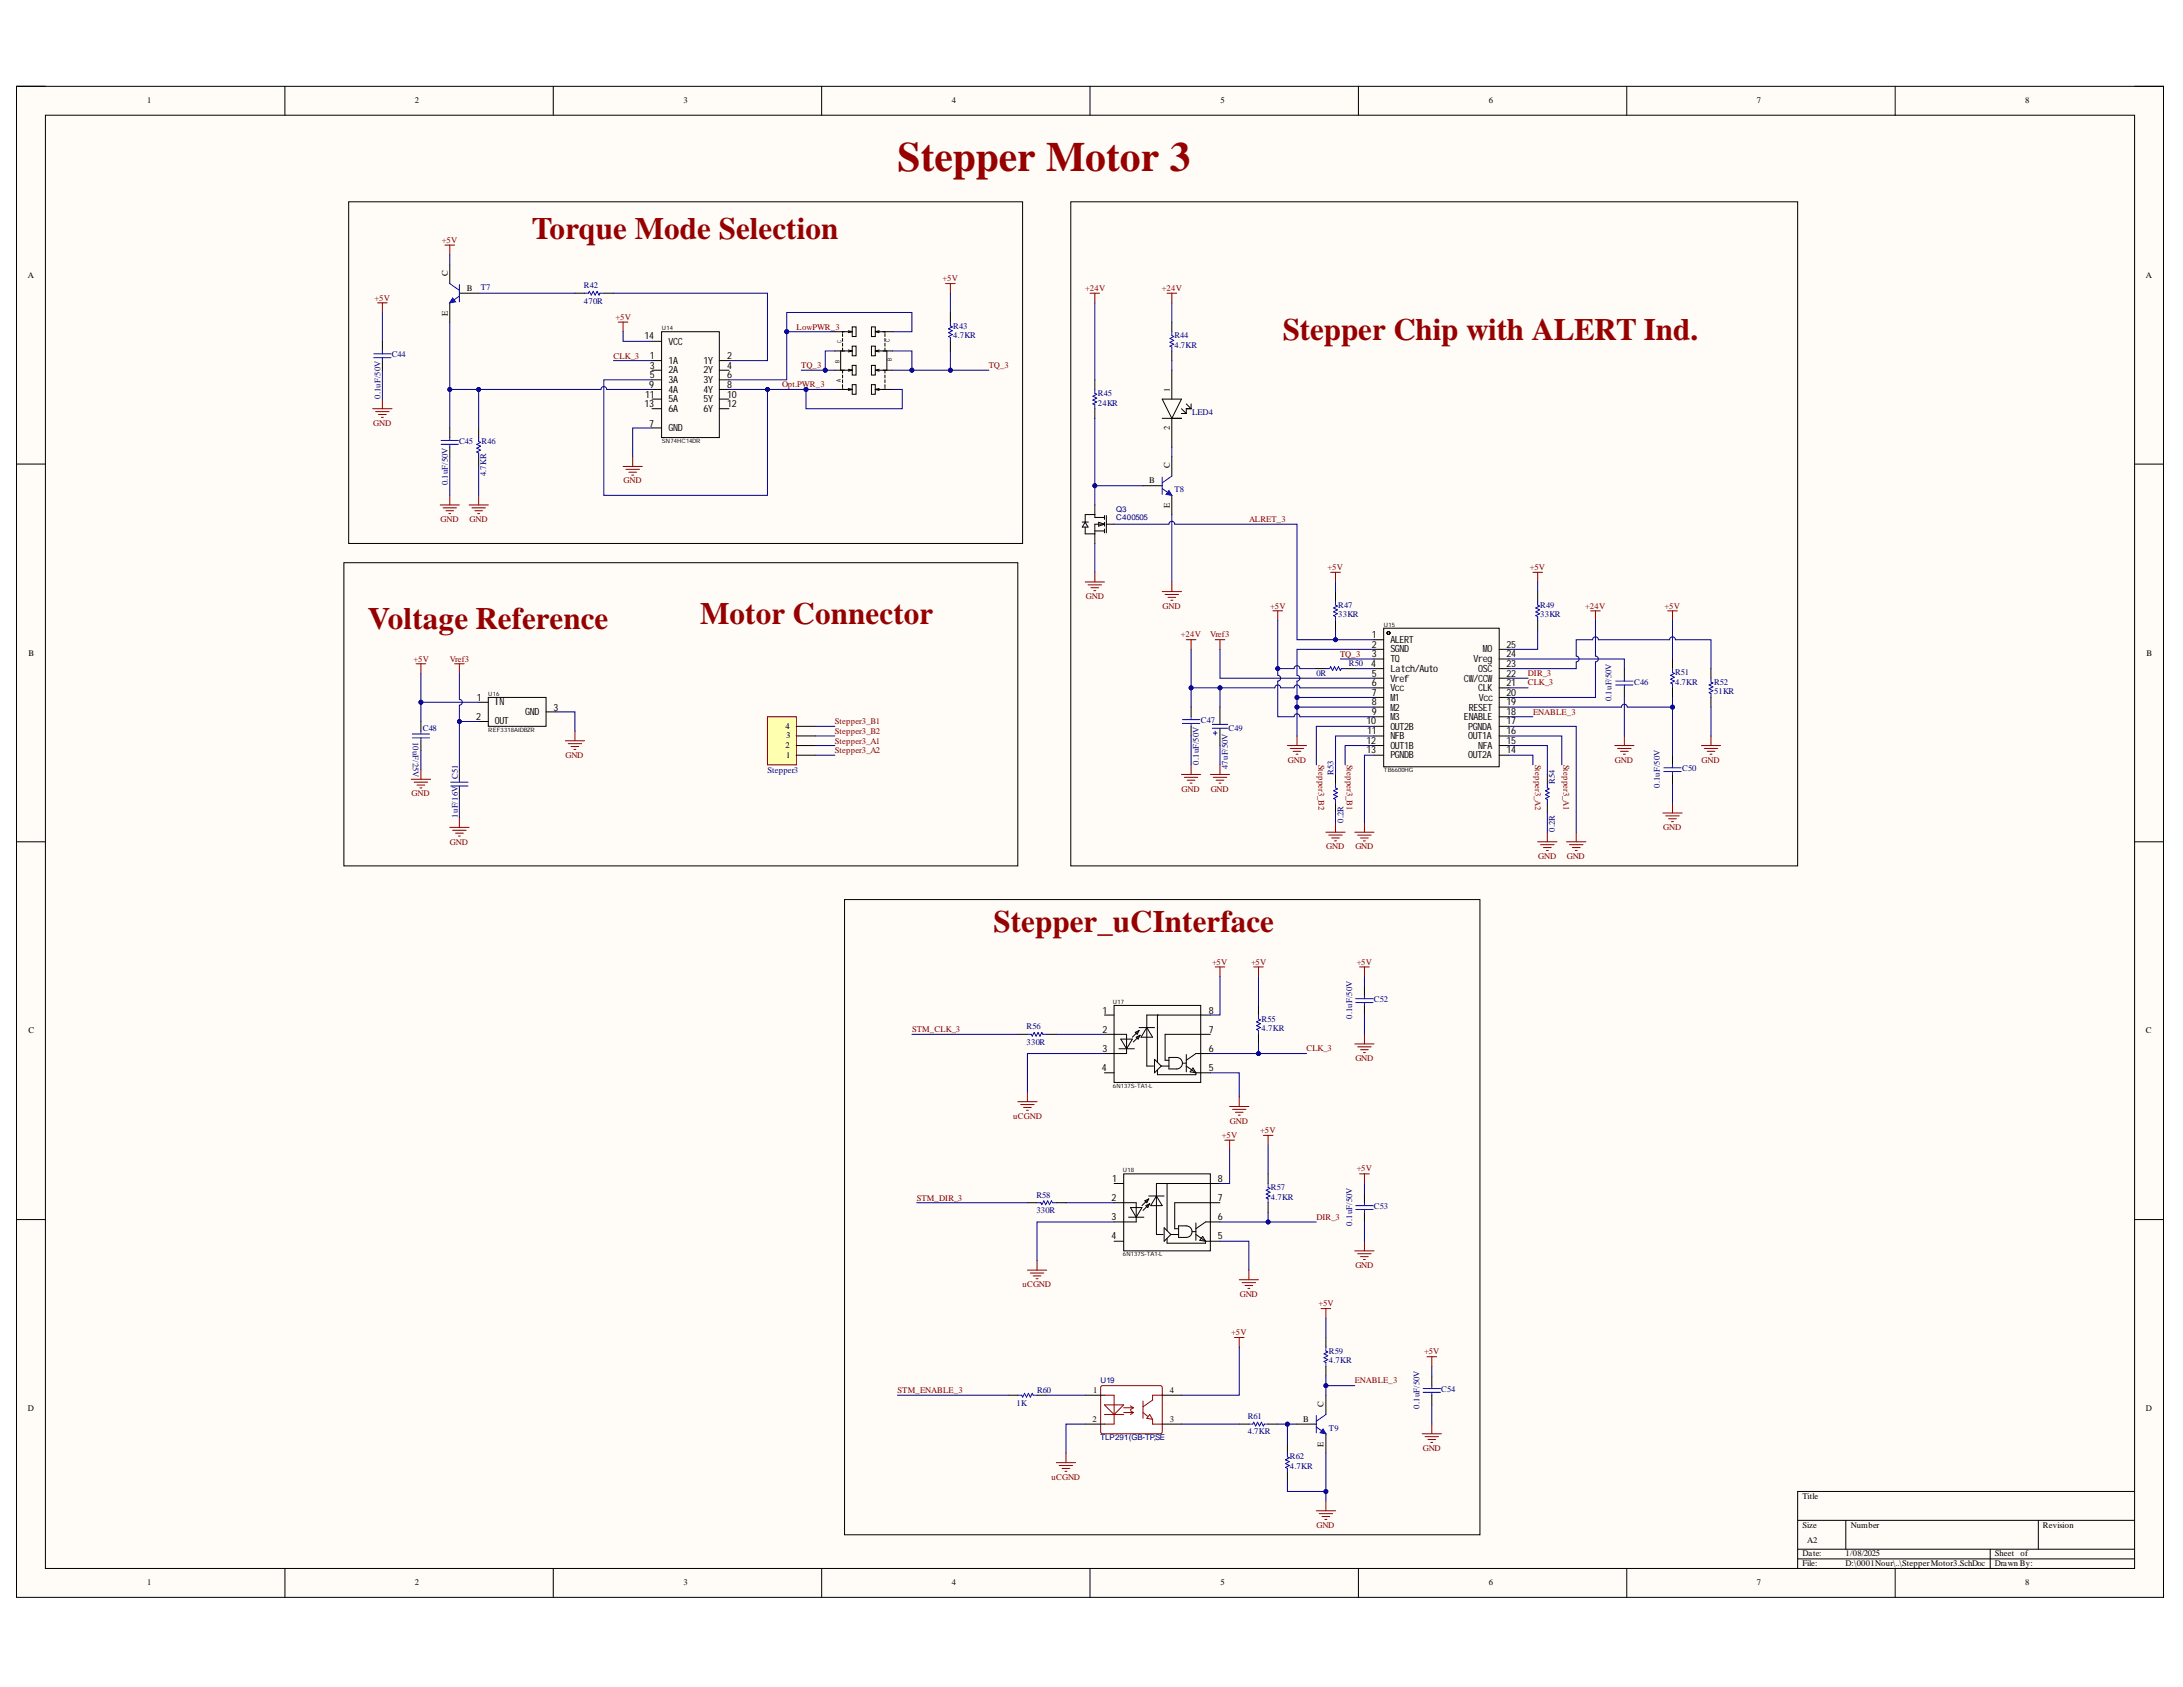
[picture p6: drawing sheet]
<svg xmlns="http://www.w3.org/2000/svg" width="279mm" height="216mm" viewBox="0 0 279 216" stroke-linecap="round" stroke-linejoin="round" font-family="sans-serif">
<defs><g id="words">
<text font-size="5.3" fill="#980000" x="114.9" y="21.9">Stepper Motor 3</text>
<g font-size="4" fill="#980000">
<text x="68.1" y="30.6">Torque Mode Selection</text>
<text x="164.2" y="43.5">Stepper Chip with ALERT Ind.</text>
<text x="47.1" y="80.5">Voltage Reference</text>
<text x="89.6" y="79.9">Motor Connector</text>
<text x="127.1" y="119.2">Stepper_uCInterface</text>
</g>
<g font-size="1.3">
<text x="82.5" y="43.4">14</text>
<text x="83.2" y="46">1</text>
<text x="83.2" y="47.2">3</text>
<text x="85.6" y="46.6">1A</text>
<text x="85.6" y="47.8">2A</text>
<text x="85.6" y="44.1">VCC</text>
<text x="90" y="46.6">1Y</text>
<text x="90" y="47.8">2Y</text>
<text x="93.1" y="46">2</text>
<text x="93.1" y="47.2">4</text>
<text x="82.5" y="52.1">13</text>
<text x="82.6" y="50.9">11</text>
<text x="83.1" y="49.6">9</text>
<text x="83.2" y="48.4">5</text>
<text x="85.6" y="49">3A</text>
<text x="85.6" y="50.3">4A</text>
<text x="85.6" y="51.5">5A</text>
<text x="85.6" y="52.7">6A</text>
<text x="90" y="49">3Y</text>
<text x="90" y="50.3">4Y</text>
<text x="90" y="51.5">5Y</text>
<text x="90" y="52.7">6Y</text>
<text x="93.1" y="48.4">6</text>
<text x="93.1" y="49.6">8</text>
<text x="93.1" y="50.9">10</text>
<text x="93.1" y="52.1">12</text>
<text x="83.1" y="54.6">7</text>
<text x="85.6" y="55.2">GND</text>
<text x="175.6" y="81.6">1</text>
<text x="175.6" y="82.9">2</text>
<text x="178" y="82.3">ALERT</text>
<text x="178" y="83.5">SGND</text>
<text x="189.8" y="83.5">MO</text>
<text x="192.8" y="82.9">25</text>
<text x="61" y="89.7">1</text>
<text x="175.5" y="85.4">4</text>
<text x="175.6" y="84.1">3</text>
<text x="175.6" y="86.6">5</text>
<text x="175.6" y="87.8">6</text>
<text x="175.6" y="89.1">7</text>
<text x="178" y="84.8">TQ</text>
<text x="178" y="86">Latch/Auto</text>
<text x="178" y="87.2">Vref</text>
<text x="178" y="88.4">Vcc</text>
<text x="178" y="89.7">M1</text>
<text x="187.3" y="87.2">CWCCW</text>
<text x="188.6" y="84.8">Vreg</text>
<text x="188.6" y="87.2">/</text>
<text x="189.2" y="88.4">CLK</text>
<text x="189.2" y="86">OSC</text>
<text x="189.3" y="89.7">Vcc</text>
<text x="192.8" y="89.1">20</text>
<text x="192.8" y="87.8">21</text>
<text x="192.8" y="86.6">22</text>
<text x="192.8" y="85.4">23</text>
<text x="192.8" y="84.1">24</text>
<text x="61" y="92.1">2</text>
<text x="63.3" y="90.3">IN</text>
<text x="63.3" y="92.7">OUT</text>
<text x="67.2" y="91.5">GND</text>
<text x="70.8" y="90.9">3</text>
<text x="174.9" y="92.7">10</text>
<text x="174.9" y="95.2">12</text>
<text x="175" y="94">11</text>
<text x="175.6" y="90.3">8</text>
<text x="175.6" y="91.5">9</text>
<text x="178" y="90.9">M2</text>
<text x="178" y="92.1">M3</text>
<text x="178" y="93.4">OUT2B</text>
<text x="178" y="94.6">NFB</text>
<text x="178" y="95.8">OUT1B</text>
<text x="187.3" y="92.1">ENABLE</text>
<text x="187.9" y="94.6">OUT1A</text>
<text x="187.9" y="93.4">PGNDA</text>
<text x="188" y="90.9">RESET</text>
<text x="189.2" y="95.8">NFA</text>
<text x="192.8" y="95.2">15</text>
<text x="192.8" y="94">16</text>
<text x="192.8" y="92.7">17</text>
<text x="192.8" y="91.5">18</text>
<text x="192.8" y="90.3">19</text>
<text x="174.9" y="96.4">13</text>
<text x="178" y="97">PGNDB</text>
<text x="187.9" y="97">OUT2A</text>
<text x="192.8" y="96.4">14</text>
<text x="141.1" y="129.7">1</text>
<text x="154.7" y="129.7">8</text>
<text x="141" y="137.1">4</text>
<text x="141.1" y="134.6">3</text>
<text x="141.1" y="132.2">2</text>
<text x="154.7" y="137.1">5</text>
<text x="154.7" y="134.6">6</text>
<text x="154.7" y="132.2">7</text>
<text x="142.3" y="153.7">2</text>
<text x="142.4" y="151.3">1</text>
<text x="155.9" y="153.7">7</text>
<text x="155.9" y="151.3">8</text>
<text x="142.3" y="156.2">3</text>
<text x="142.3" y="158.6">4</text>
<text x="155.9" y="158.6">5</text>
<text x="155.9" y="156.2">6</text>
</g>
<g font-size="1.1">
<text x="18.9" y="13.2">1</text>
<text x="53.1" y="13.2">2</text>
<text x="87.5" y="13.2">3</text>
<text x="121.8" y="13.2">4</text>
<text x="156.2" y="13.2">5</text>
<text x="190.5" y="13.2">6</text>
<text x="224.9" y="13.2">7</text>
<text x="259.2" y="13.2">8</text>
<text x="3.6" y="35.6">A</text>
<text x="57.3" y="35.3" transform="rotate(-90 57.3 35.3)">C</text>
<text x="274.7" y="35.6">A</text>
<text x="57.3" y="40.4" transform="rotate(-90 57.3 40.4)">E</text>
<text x="59.8" y="37.3">B</text>
<text x="149.7" y="50.1" transform="rotate(-90 149.7 50.1)">1</text>
<text x="149.7" y="59.9" transform="rotate(-90 149.7 59.9)">C</text>
<text x="149.7" y="55" transform="rotate(-90 149.7 55)">2</text>
<text x="147.1" y="61.9">B</text>
<text x="149.7" y="65" transform="rotate(-90 149.7 65)">E</text>
<text x="3.6" y="83.9">B</text>
<text x="274.7" y="83.9">B</text>
<text x="100.5" y="95.8">2</text>
<text x="100.5" y="93.3">4</text>
<text x="100.6" y="94.5">3</text>
<text x="100.6" y="97">1</text>
<text x="3.6" y="132.3">C</text>
<text x="274.7" y="132.3">C</text>
<text x="139.9" y="178.3">1</text>
<text x="149.7" y="178.3">4</text>
<text x="3.6" y="180.6">D</text>
<text x="139.8" y="181.9">2</text>
<text x="149.7" y="181.9">3</text>
<text x="166.8" y="181.9">B</text>
<text x="169.4" y="185.2" transform="rotate(-90 169.4 185.2)">E</text>
<text x="169.4" y="180" transform="rotate(-90 169.4 180)">C</text>
<text x="274.7" y="180.6">D</text>
<text x="230.7" y="191.8">Title</text>
<text x="230.7" y="195.6">Size</text>
<text x="231.3" y="197.4">A2</text>
<text x="236.9" y="195.6">Number</text>
<text x="261.5" y="195.6">Revision</text>
<text x="18.9" y="202.9">1</text>
<text x="53.1" y="202.9">2</text>
<text x="87.5" y="202.9">3</text>
<text x="121.8" y="202.9">4</text>
<text x="156.2" y="202.9">5</text>
<text x="190.5" y="202.9">6</text>
<text x="224.9" y="202.9">7</text>
<text x="230.7" y="199.2">Date:</text>
<text x="230.7" y="200.5">File:</text>
<text x="236.2" y="199.2">1/08/2025</text>
<text x="236.2" y="200.5">D:\0001Nour\..\StepperMotor3.SchDoc</text>
<text x="255.3" y="199.2">Sheet</text>
<text x="255.3" y="200.5">Drawn By:</text>
<text x="258.6" y="199.2">of</text>
<text x="259.2" y="202.9">8</text>
</g>
<g font-size="1.1" fill="#800000">
<text x="56.6" y="31.1">+5V</text>
<text x="47.9" y="38.5">+5V</text>
<text x="78.8" y="40.9">+5V</text>
<text x="120.6" y="36">+5V</text>
<text x="138.9" y="37.3">+24V</text>
<text x="148.7" y="37.3">+24V</text>
<text x="78.5" y="45.9">CLK_3</text>
<text x="102" y="42.2">LowPWR_3</text>
<text x="102.5" y="47.1">TQ_3</text>
<text x="126.6" y="47.1">TQ_3</text>
<text x="100.1" y="49.5">Opt.PWR_3</text>
<text x="47.8" y="54.5">GND</text>
<text x="79.8" y="61.9">GND</text>
<text x="56.4" y="66.9">GND</text>
<text x="60.1" y="66.9">GND</text>
<text x="159.9" y="66.9">ALRET_3</text>
<text x="139" y="76.7">GND</text>
<text x="148.8" y="77.9">GND</text>
<text x="162.6" y="77.9">+5V</text>
<text x="169.9" y="72.9">+5V</text>
<text x="195.8" y="72.9">+5V</text>
<text x="202.9" y="77.9">+24V</text>
<text x="213" y="77.9">+5V</text>
<text x="151.2" y="81.6">+24V</text>
<text x="154.9" y="81.6">Vref3</text>
<text x="52.9" y="84.7">+5V</text>
<text x="57.6" y="84.7">Vref3</text>
<text x="171.5" y="84.1">TQ_3</text>
<text x="195.5" y="87.7">CLK_3</text>
<text x="195.5" y="86.5">DIR_3</text>
<text x="106.9" y="92.7">Stepper3_B1</text>
<text x="106.9" y="93.9">Stepper3_B2</text>
<text x="106.9" y="95.2">Stepper3_A1</text>
<text x="196.2" y="91.4">ENABLE_3</text>
<text x="52.7" y="101.9">GND</text>
<text x="72.4" y="97">GND</text>
<text x="106.9" y="96.3">Stepper3_A2</text>
<text x="151.2" y="101.3">GND</text>
<text x="155" y="101.3">GND</text>
<text x="164.8" y="97.6">GND</text>
<text x="168.7" y="97.9" transform="rotate(90 168.7 97.9)">Stepper3_B2</text>
<text x="172.4" y="97.9" transform="rotate(90 172.4 97.9)">Stepper3_B1</text>
<text x="196.5" y="97.9" transform="rotate(90 196.5 97.9)">Stepper3_A2</text>
<text x="200.1" y="97.9" transform="rotate(90 200.1 97.9)">Stepper3_A1</text>
<text x="206.7" y="97.6">GND</text>
<text x="217.8" y="97.6">GND</text>
<text x="212.9" y="106.2">GND</text>
<text x="57.6" y="108.1">GND</text>
<text x="169.8" y="108.7">GND</text>
<text x="173.5" y="108.7">GND</text>
<text x="196.9" y="110">GND</text>
<text x="200.5" y="110">GND</text>
<text x="155.1" y="123.5">+5V</text>
<text x="160.1" y="123.5">+5V</text>
<text x="173.6" y="123.5">+5V</text>
<text x="116.7" y="132.1">STM_CLK_3</text>
<text x="167.2" y="134.5">CLK_3</text>
<text x="173.5" y="135.8">GND</text>
<text x="129.7" y="143.2">uCGND</text>
<text x="157.4" y="143.8">GND</text>
<text x="156.4" y="145.6">+5V</text>
<text x="161.3" y="145">+5V</text>
<text x="173.6" y="149.9">+5V</text>
<text x="117.3" y="153.6">STM_DIR_3</text>
<text x="168.5" y="156.1">DIR_3</text>
<text x="130.9" y="164.7">uCGND</text>
<text x="158.7" y="166">GND</text>
<text x="168.7" y="167.2">+5V</text>
<text x="173.5" y="162.3">GND</text>
<text x="157.6" y="170.9">+5V</text>
<text x="182.3" y="173.3">+5V</text>
<text x="114.9" y="178.3">STM_ENABLE_3</text>
<text x="173.4" y="177">ENABLE_3</text>
<text x="182.1" y="185.7">GND</text>
<text x="134.6" y="189.4">uCGND</text>
<text x="168.5" y="195.6">GND</text>
</g>
<g font-size="1.1" fill="#000080">
<text x="61.5" y="37.1">T7</text>
<text x="74.7" y="36.9">R42</text>
<text x="74.7" y="38.9">470R</text>
<text x="50.1" y="45.7">C44</text>
<text x="122" y="42.1">R43</text>
<text x="122" y="43.3">4.7KR</text>
<text x="150.3" y="43.3">R44</text>
<text x="150.3" y="44.5">4.7KR</text>
<text x="48.7" y="51.1" transform="rotate(-90 48.7 51.1)">0.1uF/50V</text>
<text x="140.5" y="50.7">R45</text>
<text x="140.5" y="51.9">24KR</text>
<text x="152.6" y="53.2">LED4</text>
<text x="58.8" y="56.8">C45</text>
<text x="61.6" y="56.8">R46</text>
<text x="57.3" y="62.1" transform="rotate(-90 57.3 62.1)">0.1uF/50V</text>
<text x="62.2" y="60.9" transform="rotate(-90 62.2 60.9)">4.7KR</text>
<text x="150.3" y="63">T8</text>
<text x="171.3" y="77.8">R47</text>
<text x="197.1" y="77.8">R49</text>
<text x="171.3" y="79">33KR</text>
<text x="197.1" y="79">33KR</text>
<text x="168.5" y="86.5">0R</text>
<text x="172.6" y="85.3">R50</text>
<text x="206.3" y="89.8" transform="rotate(-90 206.3 89.8)">0.1uF/50V</text>
<text x="209.1" y="87.6">C46</text>
<text x="214.4" y="86.4">R51</text>
<text x="214.4" y="87.6">4.7KR</text>
<text x="219.4" y="87.6">R52</text>
<text x="219.4" y="88.8">51KR</text>
<text x="52.8" y="94.9" transform="rotate(90 52.8 94.9)">10uF/25V</text>
<text x="54.1" y="93.6">C48</text>
<text x="153.7" y="92.5">C47</text>
<text x="157.2" y="93.6">C49</text>
<text x="58.6" y="99.7" transform="rotate(-90 58.6 99.7)">C51</text>
<text x="98.2" y="98.9">Stepper3</text>
<text x="153.4" y="97.9" transform="rotate(-90 153.4 97.9)">0.1uF/50V</text>
<text x="157.2" y="98.5" transform="rotate(-90 157.2 98.5)">47uF/50V</text>
<text x="170.7" y="99.1" transform="rotate(-90 170.7 99.1)">R53</text>
<text x="199" y="100.3" transform="rotate(-90 199 100.3)">R54</text>
<text x="212.4" y="100.8" transform="rotate(-90 212.4 100.8)">0.1uF/50V</text>
<text x="215.3" y="98.7">C50</text>
<text x="58.6" y="104.6" transform="rotate(-90 58.6 104.6)">1uF/16V</text>
<text x="172" y="105.3" transform="rotate(-90 172 105.3)">0.2R</text>
<text x="199" y="106.5" transform="rotate(-90 199 106.5)">0.2R</text>
<text x="131.4" y="131.8">R56</text>
<text x="161.5" y="130.7">R55</text>
<text x="173" y="130.4" transform="rotate(-90 173 130.4)">0.1uF/50V</text>
<text x="175.8" y="128.3">C52</text>
<text x="131.4" y="133.7">330R</text>
<text x="161.5" y="132">4.7KR</text>
<text x="132.6" y="153.3">R58</text>
<text x="132.6" y="155.2">330R</text>
<text x="162.7" y="152.3">R57</text>
<text x="162.7" y="153.6">4.7KR</text>
<text x="175.8" y="154.7">C53</text>
<text x="173" y="156.9" transform="rotate(-90 173 156.9)">0.1uF/50V</text>
<text x="170.1" y="173.2">R59</text>
<text x="130.1" y="179.9">1K</text>
<text x="132.7" y="178.3">R60</text>
<text x="170.1" y="174.4">4.7KR</text>
<text x="184.5" y="178.1">C54</text>
<text x="159.7" y="181.6">R61</text>
<text x="159.7" y="183.6">4.7KR</text>
<text x="170.1" y="183.1">T9</text>
<text x="181.7" y="180.3" transform="rotate(-90 181.7 180.3)">0.1uF/50V</text>
<text x="165.1" y="186.8">R62</text>
<text x="165.1" y="188">4.7KR</text>
</g>
<g font-size="1" fill="#000080">
<text x="142.9" y="65.5">Q3</text>
<text x="142.9" y="66.6">C400505</text>
<text x="140.8" y="177">U19</text>
<text x="140.8" y="184.3">TLP291(GB-TP,SE</text>
</g>
<g font-size=".8">
<text x="84.7" y="42.3">U14</text>
<text x="107.4" y="46.4" transform="rotate(-90 107.4 46.4)">B</text>
<text x="107.7" y="44" transform="rotate(-90 107.7 44)">C</text>
<text x="113.9" y="43.8" transform="rotate(-90 113.9 43.8)">C</text>
<text x="114.1" y="46.2" transform="rotate(-90 114.1 46.2)">B</text>
<text x="107.6" y="48.9" transform="rotate(-90 107.6 48.9)">A</text>
<text x="84.7" y="56.7">SN74HC14DR</text>
<text x="177.1" y="80.2">U15</text>
<text x="62.5" y="89.1">U16</text>
<text x="62.5" y="93.6">REF3318AIDBZR</text>
<text x="177.1" y="98.8">TB6600HG</text>
<text x="142.4" y="128.5">U17</text>
<text x="142.4" y="139.2">6N137S-TA1-L</text>
<text x="143.7" y="150">U18</text>
<text x="143.7" y="160.7">6N137S-TA1-L</text>
</g>
</g></defs>
<path d="M2.1 11h274.8v193.4h-274.8z" fill-rule="evenodd" fill="#fffcf8"/>
<path d="M2.1 11h274.8v193.4h-274.8z" fill="none" stroke="#000" stroke-width=".13"/>
<path d="M5.8 14.7h267.4v186h-267.4z" fill-rule="evenodd" fill="#fffcf8"/>
<g fill="none" stroke="#000" stroke-width=".13">
<path d="M2.1 11h3.7M5.8 14.7h267.4v186h-267.4zM36.5 11v3.7M70.8 11v3.7M105.2 11v3.7M139.5 11v3.7M173.9 11v3.7M208.2 11v3.7M242.6 11v3.7M273.2 11h3.7v3.7M2.1 59.4h3.7M273.2 59.4h3.7"/>
<path d="M170.9 75.7v1.2M170.9 79.4v1.2M196.8 75.7v1.2M196.8 79.4v1.2M53.9 92.3v1.3M53.9 94.8v1.2M58.8 98.5v1.2M61.3 89.9h1.2M61.3 92.3h1.2M62.5 89.3h7.4v3.7h-7.4zM69.9 91.1h1.2M152.4 90.5v1.2"/>
<path d="M152.4 93v1.2M170.9 99.1v1.2M175.9 81.9h1.2M175.9 83.1h1.2M175.9 84.3h1.2M175.9 85.6h1.2M175.9 86.8h1.2M175.9 88h1.2M175.9 89.3h1.2M175.9 90.5h1.2M175.9 91.7h1.2M175.9 93h1.2"/>
<path d="M175.9 94.2h1.2M175.9 95.4h1.2M175.9 96.7h1.2M177.1 80.4h14.8v17.7h-14.8zM191.9 83.1h1.2M191.9 84.3h1.2M191.9 85.6h1.2M191.9 86.8h1.2M191.9 88h1.2M191.9 89.3h1.2M191.9 90.5h1.2M191.9 91.7h1.2"/>
<path d="M191.9 93h1.2M191.9 94.2h1.2M191.9 95.4h1.2M191.9 96.7h1.2M198 99.1v1.2M207.9 85.6v1.2M207.9 88v1.3M2.1 107.7h3.7M58.8 101v1.2M170.9 102.8v1.2M198 102.8v1.2M273.2 107.7h3.7"/>
<path d="M2.1 156.1h3.7M273.2 156.1h3.7M230.1 194.6h43.1M230.1 198.3h43.1M230.1 199.5h43.1M236.2 194.6v3.7M254.7 198.3v2.4M260.9 194.6v3.7M273.2 190.9h-43.1v9.8M36.5 200.7v3.7M70.8 200.7v3.7M105.2 200.7v3.7"/>
<path d="M139.5 200.7v3.7M173.9 200.7v3.7M208.2 200.7v3.7M242.6 200.7v3.7M276.9 200.7v3.7"/>
<circle cx="177.7" cy="81" r=".18"/>
<circle cx="177.7" cy="81" r=".19"/>
</g>
<g fill="none" stroke="#a00000" stroke-width=".13">
<circle cx="177.7" cy="81" r=".18"/>
<circle cx="177.7" cy="81" r=".19"/>
</g>
<g fill="none" stroke="#00f" stroke-width=".13">
<path d="M170.9 76.9v.5l.3 .2-.5 .2 .5 .3-.5 .2 .5 .2-.5 .3 .2 .1v.5M196.8 76.9v.5l.3 .2-.5 .2 .5 .3-.5 .2 .5 .2-.5 .3 .2 .1v.5M52.8 93.9h2.2M52.8 94.4h2.2M53.9 93.6v.3M53.9 94.4v.4M58.8 99.7v.4M151.3 92.1h2.3M151.3 92.6h2.3M152.4 91.7v.4M152.4 92.6v.4M206.8 87.2h2.2"/>
<path d="M206.8 87.7h2.2M207.9 86.8v.4M207.9 87.7v.3M57.7 100.1h2.2M57.7 100.6h2.2M58.8 100.6v.4M170.9 100.3v.5l.3 .2-.5 .2 .5 .3-.5 .2 .5 .2-.5 .3 .2 .1v.5M198 100.3v.5l.3 .2-.5 .2 .5 .3-.5 .2 .5 .2-.5 .3 .2 .1v.5"/>
</g>
<g fill="none" stroke="#800000" stroke-width=".13">
<path d="M162.9 78.2h1.3M163.5 78.2v1.2M52.6 99.7h2.5M53.9 98.5v1.2M58.2 84.9h1.2M58.8 84.9v1.3M72.4 94.8h2.4M72.7 95.2h1.7M73.1 95.5h1M73.5 95.9h.2M73.6 93.6v1.2M151.2 99.1h2.5"/>
<path d="M151.6 99.5h1.7M151.8 81.9h1.3M152 99.9h.9M152.4 81.9v1.2M152.4 97.9v1.2M154.9 99.1h2.5M155.3 99.5h1.7M155.7 99.9h.9M156.1 97.9v1.2M164.8 95.4h2.4M165.1 95.8h1.8M165.5 96.2h1"/>
<path d="M165.9 96.5h.2M166 94.2v1.2M206.7 95.4h2.4M207 95.8h1.8M207.4 96.2h1M207.8 96.5h.2M207.9 94.2v1.2M53 100.1h1.7M53.4 100.5h1M53.7 100.8h.3M57.6 105.9h2.4M57.9 106.3h1.8"/>
<path d="M58.3 106.6h1M58.7 107h.2M58.8 104.7v1.2M152.3 100.2h.3M156 100.2h.3M169.7 106.5h2.5M170.1 106.9h1.7M170.4 107.2h1M170.8 107.6h.3M170.9 105.3v1.2M173.4 106.5h2.5M173.8 106.9h1.7"/>
<path d="M174.1 107.2h1M174.5 107.6h.3M174.6 105.3v1.2M196.8 107.7h2.5M197.2 108.1h1.7M197.5 108.5h1M197.9 108.8h.3M198 106.5v1.2M200.5 107.7h2.5M200.9 108.1h1.7M201.2 108.5h1M201.6 108.8h.3"/>
<path d="M201.7 106.5v1.2"/>
</g>
<path d="M140.9 177.4l.2-.1h7.4l.2 .1 .1 .2v5.6l-.1 .2-.2 .1h-7.4l-.2-.1v-.2v-5.6z" fill="#fff"/>
<path d="M140.9 177.4l.2-.1h7.4l.2 .1 .1 .2v5.6l-.1 .2-.2 .1h-7.4l-.2-.1v-.2v-5.6zM141.4 178.6h1.2v3.7h-1.2M141.4 179.8h2.4l-1.2 1.2zM144.7 179.9l.4 .3M148.8 178.6h-1.3v.6M141.4 181h2.4M143.8 180.2h1.3M143.8 180.8h1.3M144.7 180.5l.4 .3M145.1 180.2l-.4 .2M145.1 180.8l-.4 .2M147.5 181.6v.7h1.3" fill="none" stroke="#800" stroke-width=".13"/>
<path d="M129 178.6h1.3M132.7 178.6h1.3M138.9 178.6h2.5M148.8 178.6h2.4M169.7 178.6v2.4M138.9 182.3h2.5M148.8 182.3h2.4M158.6 182.3h1.2M162.3 182.3h1.2M166 182.3h2.5M169.7 183.5v2.5" fill="none" stroke="#000" stroke-width=".13"/>
<path d="M146.3 179.3v2.2M147.5 179.2l-1.2 .8M146.3 180.8l.6 .5M147.1 181l.4 .6-.7-.1z" fill="none" stroke="#a00000" stroke-width=".13"/>
<path d="M130.3 178.6h.5l.1 .2 .2-.5 .3 .5 .2-.5 .3 .5 .2-.5 .1 .3h.5M159.8 182.3h.5l.2-.3 .2 .5 .2-.5 .3 .5 .2-.5 .3 .5 .1-.2h.5M168.5 182.6l1.2 .9M168.5 181.1v2.3M169.7 181l-1.2 .9" fill="none" stroke="#00f" stroke-width=".13"/>
<path d="M169.3 182.9l.4 .6-.7-.1z" fill="#00f"/>
<g fill="none" stroke="#00f" stroke-width=".13">
<path d="M148.7 62.5l1.3 .9M148.7 61.1v2.2M150 60.9l-1.3 .9M213 98.3h2.2M213 98.7h2.2M214.1 85.6v.5l.2 .1-.5 .2 .5 .3-.5 .2 .5 .3-.5 .2 .3 .1v.5M214.1 97.9v.4M214.1 98.7v.4M219 86.8v.5l.2 .1-.5 .3 .5 .2-.5 .2 .5 .3-.5 .2 .3 .2v.5M131.5 132.4h.5l.1 .2 .3-.5 .2 .5 .3-.5 .2 .5 .2-.5 .2 .3h.5M173.5 127.8h2.2M173.5 128.3h2.2"/>
<path d="M174.6 127.4v.4M174.6 128.3v.4M132.7 153.9h.5l.1 .3 .3-.5 .2 .5 .3-.5 .2 .5 .3-.5 .1 .2h.5M173.5 154.3h2.2M173.5 154.8h2.2M174.6 153.9v.4M174.6 154.8v.4M169.7 172.4v.5l.2 .1-.4 .3 .4 .2-.4 .3 .4 .2-.4 .2 .2 .2v.5M182.1 177.7h2.3M182.1 178.2h2.3M183.3 177.3v.4M183.3 178.2v.4"/>
<path d="M164.8 186v.4l.2 .2-.5 .2 .5 .3-.5 .2 .5 .3-.5 .2 .3 .1v.5M169.3 182.9l.4 .6-.7-.1z"/>
</g>
<g fill="none" stroke="#800000" stroke-width=".13">
<path d="M170.3 73.2h1.2M170.9 73.2v1.3M196.2 73.2h1.2M196.8 73.2v1.3M203.6 78.2h1.2M204.2 78.2v1.2M213.4 78.2h1.3M214.1 78.2v1.2M217.8 95.4h2.4M218.1 95.8h1.8M218.5 96.2h1M218.9 96.5h.2"/>
<path d="M219 94.2v1.2M212.8 104h2.5M213.2 104.4h1.7M213.6 104.8h1M213.9 105.2h.3M214.1 102.8v1.2M131.5 139.8v1.2M173.4 133.6h2.5M173.8 134h1.7M174.1 134.3h1M174.5 134.7h.3M174.6 132.4v1.2"/>
<path d="M130.3 141h2.4M130.6 141.4h1.8M131 141.7h1M131.4 142.1h.2M157.4 141.6h2.4M157.7 142h1.8M158.1 142.3h1M158.5 142.7h.2M158.6 140.4v1.2M174.6 158.9v1.2M158.6 163.8h2.5M159 164.2h1.7"/>
<path d="M159.3 164.5h1M159.7 164.9h.3M159.8 162.5v1.3M173.4 160.1h2.5M173.8 160.5h1.7M174.1 160.8h1M174.5 161.2h.3M168.5 193.3h2.4M168.8 193.7h1.8M169.2 194.1h1M169.6 194.5h.2M169.7 192.1v1.2"/>
<path d="M182 183.5h2.5M182.4 183.9h1.7M182.8 184.2h.9M183.1 184.6h.3M183.3 182.3v1.2"/>
</g>
<g fill="none" stroke="#000" stroke-width=".13">
<path d="M150 58.5v2.4M138.5 66.8h.8M138.9 67.5v.8h1.2M138.9 66.8l.4 .7h-.8zM140.1 64.6v1.6h1.3M140.1 68h1.3M140.1 65.9h-1.2v.9M140.6 66.8l.8 .3-.8 .2zM141.4 67.1h-1.3v2.5M141.4 66v.5M141.4 66.8v.5M141.4 67.7v.5"/>
<path d="M141.6 67.1h1M141.6 66v2.2M146.3 62.2h2.4M150 63.4v2.5M214.1 84.3v1.3M214.1 88v1.3M214.1 96.7v1.2M214.1 99.1v1.2M219 85.6v1.2M219 89.3v1.2M130.3 132.4h1.2M134 132.4h1.2"/>
<path d="M141.4 132.4h2.8v2.4h-2.8M141.4 137.3h1.2M141.4 129.9h1.2M142.6 128.7h11.1v9.8h-11.1zM143.2 134.2h2M143.5 133h1.4l-.7 1.2zM145.3 132.1l.5-.2-.3 .5zM145.4 132.7l.5-.2-.2 .5zM145.8 131.9l-.9 .8M145.8 131.5h2M145.9 132.5l-.8 .9M146.8 131.5l.7 1.2h-1.5z"/>
<path d="M147.8 135.6l.8 .8-.8 .9zM148.1 129.9v6M148.1 136.9v.6h5v-.2M148.6 136.4h1M150.6 135.3h-1v1.5h1a.73 .73 0 0 0 .7-.7 .73 .73 0 0 0-.7-.8M151.3 136.1h.5M151.8 136.4l1.3 .9M151.8 135v2.2M152.7 136.7l.4 .6-.8-.1zM153.1 137.3h1.8M154.9 134.8h-1.8l-1.3 .9M154.9 132.4h-5.8v3.3h.5"/>
<path d="M154.9 129.9h-8.1v6.5h.8M174.6 126.2v1.2M174.6 128.7v1.2M131.5 153.9h1.2M135.2 153.9h1.2M142.6 153.9h2.8v2.5h-2.8M142.6 158.9h1.2M142.6 151.5h1.2M143.8 150.2h11.1v9.9h-11.1zM144.4 155.8h2M144.7 154.5h1.5l-.8 1.3zM146.5 153.7l.5-.3-.2 .5z"/>
<path d="M146.7 154.3l.4-.3-.2 .5zM147 153.4l-.8 .9M147 153.1h2M147.1 154l-.8 .9M148 153.1l.7 1.2h-1.4zM149 157.1l.9 .9-.9 .9zM149.4 151.5v6M149.4 158.5v.6h4.9v-.2M149.9 158h.9M151.8 158.4h-1v-1.5h1a.74 .74 0 0 1 .8 .7 .74 .74 0 0 1-.8 .8M152.6 157.6h.5M153.1 156.5v2.2"/>
<path d="M153.1 158l1.2 .9M153.9 158.2l.4 .7-.7-.2zM154.3 158.9h1.8M156.1 156.4h-1.8l-1.2 .9M156.1 153.9h-5.7v3.4h.4M156.1 151.5h-8.1v6.5h.9M174.6 152.7v1.2M174.6 155.2v1.2M169.7 171.2v1.2M169.7 174.9v1.2M183.3 176.1v1.2M183.3 178.6v1.2"/>
<path d="M164.8 184.7v1.3M164.8 188.4v1.2"/>
</g>
<path d="M149.6 62.8l.4 .6-.8-.1z" fill="#00f"/>
<path d="M57.6 36.3l1.2 .9M58.8 37.9l-1.2 .9M58.8 36.4v2.2M140.1 49.8v.5l.3 .2-.5 .2 .5 .3-.5 .2 .5 .2-.5 .3 .2 .1v.5M150 42.5v.4l.2 .2-.5 .2 .5 .3-.5 .2 .5 .3-.5 .2 .3 .1v.5M149.6 62.8l.4 .6-.8-.1zM161.1 129.9v.5l.2 .1-.5 .3 .5 .2-.5 .3 .5 .2-.5 .3 .3 .1v.5M162.3 151.5v.5l.3 .1-.5 .2 .5 .3-.5 .2 .5 .3-.5 .2 .2 .1v.5" fill="none" stroke="#00f" stroke-width=".13"/>
<g fill="none" stroke="#800000" stroke-width=".13">
<path d="M139.5 37.5h1.2M140.1 37.5v1.3M149.4 37.5h1.2M150 37.5v1.3M79.1 41.2h1.3M79.7 41.2v1.3M138.9 74.5h2.5M139.3 74.8h1.7M139.6 75.2h1M140 75.6h.2M140.1 73.2v1.3M148.7 75.7h2.5"/>
<path d="M149.1 76.1h1.7M149.5 76.4h1M149.9 76.8h.2M150 74.5v1.2"/>
</g>
<g fill="none" stroke="#000" stroke-width=".13">
<path d="M57.6 33.8v2.5M57.6 38.8v2.4M58.8 37.5h2.5M83.4 51.1h1.3M83.4 52.3h1.3M83.4 46.1h1.3M83.4 47.4h1.3M83.4 48.6h1.3M83.4 54.8h1.3M83.4 49.8h1.3M83.4 43.7h1.3M84.7 42.5h7.4v13.5h-7.4z"/>
<path d="M92.1 51.1h1.2M92.1 52.3h1.2M92.1 46.1h1.2M92.1 47.4h1.2M92.1 48.6h1.2M92.1 49.8h1.2M140.1 48.6v1.2M140.1 52.3v1.2M148.7 51.1h2.5l-1.2 2.4zM148.7 53.5h2.5M150 41.2v1.3M150 44.9v1.2"/>
<path d="M150 47.4v3.7M150 53.5v3.7M151.2 52.3l.6 .6M151.2 52.9h.6M151.8 51.7l.6 .6M152.4 52.3h-.6v.6M152.4 51.7v.6M161.1 128.7v1.2M161.1 132.4v1.2M162.3 150.2v1.3M162.3 153.9v1.3"/>
</g>
<path d="M57.9 38.1l.4 .5-.7 .2z" fill="#00f"/>
<g fill="none" stroke="#00f" stroke-width=".13">
<path d="M57.9 38.1l.4 .5-.7 .2zM74.8 37.5h.5l.1-.2 .3 .5 .2-.5 .3 .5 .2-.5 .3 .5 .1-.3h.5M47.8 45.3h2.3M47.8 45.8h2.3M48.9 44.9v.4M48.9 45.8v.3M56.5 56.4h2.2M56.5 56.9h2.2M57.6 56v.4M57.6 56.9v.3M61.3 56v.5l.2 .1-.5 .3 .5 .2-.5 .3 .5 .2-.5 .2 .3 .2v.5M121.6 41.2v.5l.3 .1-.5 .3 .5 .2-.5 .3 .5 .2-.5 .3 .2 .1v.5"/>
<path d="M169.7 85.6h.5l.1-.3 .3 .5 .2-.5 .3 .5 .2-.5 .2 .5 .2-.2h.5"/>
</g>
<g fill="none" stroke="#000" stroke-width=".13">
<path d="M73.6 37.5h1.2M77.3 37.5h1.2M121.6 40v1.2M48.9 43.7v1.2M48.9 46.1v1.3M57.6 54.8v1.2M57.6 57.2v1.3M61.3 54.8v1.2M61.3 58.5v1.2M106.9 47.4h2.2M106.9 44.9h2.2M106.9 49.8h2.2"/>
<path d="M106.9 42.5h2.2M107.6 44.9v2.5M107.8 42.5v.1M107.8 42.7v.4M107.8 43.3v.4M107.8 43.9v.4M107.8 44.5v.4M107.8 47.4v.3M107.8 48v.4M107.8 48.6v.4M107.8 49.2v.4M107.8 49.7v.1"/>
<path d="M108.6 44.8l.5 .1M108.6 47.3l.5 .1M108.6 49.7l.5 .1M108.6 42.3l.5 .2M109.1 49.2h.5v1.3h-.5zM109.1 46.8h.5v1.2h-.5zM109.1 41.8h.5v1.3h-.5zM109.1 44.3h.5v1.2h-.5zM109.1 44.9l-.5 .1M109.1 47.4l-.5 .1M109.1 49.8l-.5 .2M109.1 42.5l-.5 .1"/>
<path d="M111.5 44.3h.5v1.2h-.5zM111.5 41.8h.5v1.3h-.5zM111.5 46.8h.5v1.2h-.5zM111.5 49.2h.5v1.3h-.5zM112 47.4h2.2M112 44.9h2.2M112 49.8h2.2M112 42.5h2.2M112 49.8l.5 .2M112 42.5l.5 .1M112 44.9l.5 .1M112 47.4l.5 .1"/>
<path d="M112.5 49.7l-.5 .1M112.5 42.3l-.5 .2M112.5 44.8l-.5 .1M112.5 47.3l-.5 .1M113.3 42.5v.1M113.3 42.7v.4M113.3 43.3v.4M113.3 43.9v.4M113.3 44.5v.4M113.3 47.4v.3M113.3 48v.4M113.3 48.6v.4"/>
<path d="M113.3 49.2v.4M113.3 49.7v.1M113.5 44.9v2.5M121.6 43.7v1.2M168.5 85.6h1.2M172.2 85.6h1.2"/>
</g>
<g fill="none" stroke="#800000" stroke-width=".13">
<path d="M48.3 38.8h1.3M48.9 38.8v1.2M57 31.4h1.2M57.6 31.4v1.2M121 36.3h1.3M121.6 36.3v1.2M47.7 52.3h2.5M48.1 52.7h1.7M48.4 53h1M48.8 53.4h.3M48.9 51.1v1.2M79.7 59.7h2.5"/>
<path d="M81 58.5v1.2M56.3 64.6h2.5M56.7 65h1.7M57.1 65.4h1M57.4 65.7h.3M57.6 63.4v1.2M60 64.6h2.5M60.4 65h1.7M60.8 65.4h1M61.1 65.7h.3M61.3 63.4v1.2M80.1 60.1h1.7"/>
<path d="M80.5 60.4h1M80.9 60.8h.2M53.3 84.9h1.2M53.9 84.9v1.3M155.5 123.7h1.3M156.1 123.7v1.3M160.5 123.7h1.2M161.1 123.7v1.3M174 123.7h1.2M174.6 123.7v1.3M156.8 145.9h1.2M157.4 145.9v1.2"/>
<path d="M161.7 145.3h1.2M162.3 145.3v1.2M174 150.2h1.2M174.6 150.2v1.3M158 171.2h1.2M158.6 171.2v1.2M169.1 167.5h1.2M169.7 167.5v1.2M182.6 173.6h1.3M183.3 173.6v1.3"/>
</g>
<path d="M98.2 91.7h3.7v6.2h-3.7z" fill-rule="evenodd" fill="#ffffb0"/>
<g fill="none" stroke="#800000" stroke-width=".13">
<path d="M98.2 91.7h3.7v6.2h-3.7zM155.5 81.9h1.3M156.1 81.9v1.2M131.5 162.5h2.5M131.9 162.9h1.7M132.2 163.3h1M132.6 163.7h.3M132.7 161.3v1.2M135.2 187.2h2.5M135.6 187.6h1.7M135.9 187.9h1M136.3 188.3h.2"/>
<path d="M136.4 186v1.2"/>
</g>
<path d="M44.6 25.8h86.3v43.8h-86.3zM137 25.8h93.1v85h-93.1zM44 72h86.3v38.8h-86.3zM101.9 96.7h2.5M101.9 95.4h2.5M101.9 94.2h2.5M101.9 93h2.5M156.1 90.5v2.2M156.1 93.2v2.2M108.1 115.1h81.3v81.3h-81.3z" fill="none" stroke="#000" stroke-width=".13"/>
<path d="M155.2 93.2h1.9M155.2 92.7h1.9M155.3 93.8h.5M155.5 93.6v.5" fill="none" stroke="#00f" stroke-width=".13"/>
<path d="M61.3 89.9h-7.4v2.4M193.1 84.3h14.8v1.3M207.9 89.3v4.9" fill="none" stroke="#000080" stroke-width=".13"/>
<circle cx="53.9" cy="89.9" r=".25" fill="#000080"/>
<g fill="none" stroke="#000080" stroke-width=".13">
<path d="M61.3 92.3h-2.5v6.2"/>
<circle cx="53.9" cy="89.9" r=".25"/>
</g>
<circle cx="58.8" cy="92.3" r=".25" fill="#000080"/>
<g fill="none" stroke="#000080" stroke-width=".13">
<path d="M53.9 86.2v3.7M53.9 96v2.5M71.1 91.1h2.5v2.5M58.8 102.2v2.5"/>
<circle cx="58.8" cy="92.3" r=".25"/>
</g>
<circle cx="53.9" cy="89.9" r=".25" fill="#000080"/>
<g fill="none" stroke="#000080" stroke-width=".13">
<path d="M170.9 80.6v1.3h5"/>
<circle cx="53.9" cy="89.9" r=".25"/>
</g>
<circle cx="170.9" cy="81.9" r=".25" fill="#000080"/>
<g fill="none" stroke="#000080" stroke-width=".13">
<path d="M58.8 86.2v3.3a.37 .37 0 0 1 .4 .4 .37 .37 0 0 1-.4 .3v2.1"/>
<circle cx="170.9" cy="81.9" r=".25"/>
</g>
<circle cx="58.8" cy="92.3" r=".25" fill="#000080"/>
<g fill="none" stroke="#000080" stroke-width=".13">
<path d="M152.4 88v2.5M156.1 83.1v3.7h19.8"/>
<circle cx="58.8" cy="92.3" r=".25"/>
</g>
<circle cx="152.4" cy="88" r=".25" fill="#000080"/>
<g fill="none" stroke="#000080" stroke-width=".13">
<path d="M156.1 88v2.5"/>
<circle cx="152.4" cy="88" r=".25"/>
</g>
<circle cx="156.1" cy="88" r=".25" fill="#000080"/>
<g fill="none" stroke="#000080" stroke-width=".13">
<path d="M152.4 94.2v3.7M156.1 95.4v2.5M175.9 90.5h-9.9v3.7M193.1 95.4h4.9v3.7M170.9 104v1.3M198 104v2.5"/>
<circle cx="156.1" cy="88" r=".25"/>
</g>
<circle cx="166" cy="90.5" r=".25" fill="#000080"/>
<g fill="none" stroke="#000080" stroke-width=".13">
<path d="M166 89.3h9.9M175.9 96.7h-1.3v8.6M193.1 93h8.6v13.5"/>
<circle cx="166" cy="90.5" r=".25"/>
</g>
<circle cx="166" cy="89.3" r=".25" fill="#000080"/>
<g fill="none" stroke="#000080" stroke-width=".13">
<path d="M170.9 74.5v1.2M196.8 74.5v1.2M193.1 91.7h3.1M196.8 80.6v2.5h-3.7M114.9 178.6h14.1M134 178.6h4.9M158.6 172.4v6.2h-7.4M138.9 182.3h-2.5v3.7M151.2 182.3h7.4M164.8 182.3v2.4"/>
<circle cx="166" cy="89.3" r=".25"/>
</g>
<circle cx="164.8" cy="182.3" r=".25" fill="#000080"/>
<g fill="none" stroke="#000080" stroke-width=".13">
<path d="M169.7 186v4.9h-4.9v-1.3"/>
<circle cx="164.8" cy="182.3" r=".25"/>
</g>
<circle cx="169.7" cy="190.9" r=".25" fill="#000080"/>
<g fill="none" stroke="#000080" stroke-width=".13">
<path d="M169.7 190.9v1.2"/>
<circle cx="169.7" cy="190.9" r=".25"/>
</g>
<circle cx="169.7" cy="190.9" r=".25" fill="#000080"/>
<g fill="none" stroke="#000080" stroke-width=".13">
<path d="M169.7 168.7v2.5M169.7 177.3h3.7"/>
<circle cx="169.7" cy="190.9" r=".25"/>
</g>
<circle cx="169.7" cy="177.3" r=".25" fill="#000080"/>
<g fill="none" stroke="#000080" stroke-width=".13">
<path d="M214.1 89.3v1.2h-5.8a.37 .37 0 0 0-.4-.4 .37 .37 0 0 0-.4 .4h-14.4"/>
<circle cx="169.7" cy="177.3" r=".25"/>
</g>
<circle cx="214.1" cy="90.5" r=".24" fill="#000080"/>
<g fill="none" stroke="#000080" stroke-width=".13">
<path d="M204.2 79.4v4.6a.37 .37 0 0 1 .4 .3 .37 .37 0 0 1-.4 .4v4.6h-11.1M214.1 79.4v4.9M175.9 83.1h-9.9v3.3a.37 .37 0 0 1 .4 .4 .37 .37 0 0 1-.4 .4v3.3M116.7 132.4h13.6M135.2 132.4h6.2M141.4 134.8h-9.9v5M156.1 125v4.9h-1.2"/>
<circle cx="214.1" cy="90.5" r=".24"/>
</g>
<circle cx="166" cy="89.3" r=".25" fill="#000080"/>
<circle cx="166" cy="89.3" r=".25" fill="none" stroke="#000080" stroke-width=".13"/>
<circle cx="166" cy="90.5" r=".25" fill="#000080"/>
<g fill="none" stroke="#000080" stroke-width=".13">
<path d="M154.9 137.3h3.7v3.1M161.1 133.6v1.2h-6.2M161.1 125v3.7"/>
<circle cx="166" cy="90.5" r=".25"/>
</g>
<circle cx="161.1" cy="134.8" r=".25" fill="#000080"/>
<g fill="none" stroke="#000080" stroke-width=".13">
<path d="M161.1 134.8h6.1"/>
<circle cx="161.1" cy="134.8" r=".25"/>
</g>
<circle cx="161.1" cy="134.8" r=".25" fill="#000080"/>
<g fill="none" stroke="#000080" stroke-width=".13">
<path d="M193.1 88h2.5M117.3 153.9h14.2M136.4 153.9h6.2M142.6 156.4h-9.9v4.9M156.1 158.9h3.7v3.6M157.4 147.1v4.4h-1.3M162.3 155.2v1.2h-6.2M162.3 146.5v3.7"/>
<circle cx="161.1" cy="134.8" r=".25"/>
</g>
<circle cx="162.3" cy="156.4" r=".25" fill="#000080"/>
<g fill="none" stroke="#000080" stroke-width=".13">
<path d="M162.3 156.4h6.2"/>
<circle cx="162.3" cy="156.4" r=".25"/>
</g>
<circle cx="162.3" cy="156.4" r=".25" fill="#000080"/>
<g fill="none" stroke="#000080" stroke-width=".13">
<path d="M193.1 85.6h8.6v-.9a.37 .37 0 0 0 .4-.4 .37 .37 0 0 0-.4-.3v-2.1h2.1a.37 .37 0 0 1 .4-.4 .37 .37 0 0 1 .4 .4h9.1a.37 .37 0 0 1 .4-.4 .37 .37 0 0 1 .3 .4h4.6v3.7M193.1 86.8h2.5M214.1 90.5v6.2M219 90.5v3.7M174.6 125v1.2M174.6 129.9v2.5M174.6 151.5v1.2M174.6 156.4v2.5M183.3 174.9v1.2M183.3 179.8v2.5"/>
<circle cx="162.3" cy="156.4" r=".25"/>
</g>
<circle cx="214.1" cy="90.5" r=".24" fill="#000080"/>
<g fill="none" stroke="#000080" stroke-width=".13">
<path d="M140.1 38.8v9.8M150 57.2v1.3M140.1 69.6v3.6M140.1 62.2h6.2M150 65.9v8.6M214.1 100.3v2.5"/>
<circle cx="214.1" cy="90.5" r=".24"/>
</g>
<circle cx="140.1" cy="62.2" r=".25" fill="#000080"/>
<g fill="none" stroke="#000080" stroke-width=".13">
<path d="M140.1 53.5v11.1"/>
<circle cx="140.1" cy="62.2" r=".25"/>
</g>
<circle cx="140.1" cy="62.2" r=".25" fill="#000080"/>
<g fill="none" stroke="#000080" stroke-width=".13">
<path d="M142.6 67.1h7a.37 .37 0 0 1 .4-.4 .37 .37 0 0 1 .4 .4h15.6v14.8h4.9"/>
<circle cx="140.1" cy="62.2" r=".25"/>
</g>
<circle cx="170.9" cy="81.9" r=".25" fill="#000080"/>
<g fill="none" stroke="#000080" stroke-width=".13">
<path d="M61.3 37.5h12.3M150 38.8v2.4M57.6 49.8v5M150 46.1v1.3"/>
<circle cx="170.9" cy="81.9" r=".25"/>
</g>
<circle cx="57.6" cy="49.8" r=".25" fill="#000080"/>
<g fill="none" stroke="#000080" stroke-width=".13">
<path d="M61.3 49.8v5"/>
<circle cx="57.6" cy="49.8" r=".25"/>
</g>
<circle cx="61.3" cy="49.8" r=".25" fill="#000080"/>
<g fill="none" stroke="#000080" stroke-width=".13">
<path d="M57.6 32.6v1.2M78.5 37.5h19.7v8.6h-4.9M57.6 58.5v4.9M61.3 59.7v3.7M78.5 46.1h4.9M79.7 42.5v1.2h3.7M83.4 54.8h-2.4v3.7M83.4 48.6h-6.1v14.8h20.9v-13.6h-4.9"/>
<circle cx="61.3" cy="49.8" r=".25"/>
</g>
<circle cx="98.2" cy="49.8" r=".25" fill="#000080"/>
<g fill="none" stroke="#000080" stroke-width=".13">
<path d="M121.6 37.5v2.5M121.6 44.9v2.5M171.5 84.3h4.4"/>
<circle cx="98.2" cy="49.8" r=".25"/>
</g>
<circle cx="121.6" cy="47.4" r=".25" fill="#000080"/>
<g fill="none" stroke="#000080" stroke-width=".13">
<path d="M114.2 44.9h2.5v2.5"/>
<circle cx="121.6" cy="47.4" r=".25"/>
</g>
<circle cx="116.7" cy="47.4" r=".25" fill="#000080"/>
<g fill="none" stroke="#000080" stroke-width=".13">
<path d="M106.9 44.9h-1.3v2.5h1.3"/>
<circle cx="116.7" cy="47.4" r=".25"/>
</g>
<circle cx="105.6" cy="47.4" r=".25" fill="#000080"/>
<g fill="none" stroke="#000080" stroke-width=".13">
<path d="M106.9 42.5h-6.2v6.1h-7.4"/>
<circle cx="105.6" cy="47.4" r=".25"/>
</g>
<circle cx="100.7" cy="42.5" r=".25" fill="#000080"/>
<g fill="none" stroke="#000080" stroke-width=".13">
<path d="M100.7 42.5v-2.5h16v2.5h-2.5"/>
<circle cx="100.7" cy="42.5" r=".25"/>
</g>
<circle cx="100.7" cy="42.5" r=".25" fill="#000080"/>
<g fill="none" stroke="#000080" stroke-width=".13">
<path d="M103.2 49.8v2.5h12.3v-2.5h-1.3"/>
<circle cx="100.7" cy="42.5" r=".25"/>
</g>
<circle cx="103.2" cy="49.8" r=".25" fill="#000080"/>
<g fill="none" stroke="#000080" stroke-width=".13">
<path d="M48.9 40v3.7M48.9 47.4v3.7M163.5 79.4v7a.37 .37 0 0 1 .4 .4 .37 .37 0 0 1-.4 .4v4.5h2.1a.37 .37 0 0 1 .4-.3 .37 .37 0 0 1 .4 .3h9.5M173.4 85.6h2.5"/>
<circle cx="103.2" cy="49.8" r=".25"/>
</g>
<circle cx="163.5" cy="85.6" r=".25" fill="#000080"/>
<g fill="none" stroke="#000080" stroke-width=".13">
<path d="M163.5 85.6h2.1a.37 .37 0 0 1 .4-.4 .37 .37 0 0 1 .4 .4h2.1"/>
<circle cx="163.5" cy="85.6" r=".25"/>
</g>
<circle cx="163.5" cy="85.6" r=".25" fill="#000080"/>
<g fill="none" stroke="#000080" stroke-width=".13">
<path d="M104.4 94.2h2.5M104.4 93h2.5M104.4 96.7h2.5M104.4 95.4h2.5M152.4 83.1v4.9h10.8a.37 .37 0 0 1 .3-.3 .37 .37 0 0 1 .4 .3h1.7a.37 .37 0 0 1 .4-.3 .37 .37 0 0 1 .4 .3h9.5M175.9 93h-7.4v4.9M175.9 95.4h-3.7v2.5M175.9 94.2h-5v4.9M193.1 96.7h3.1v1.2M193.1 94.2h6.8v3.7"/>
<circle cx="163.5" cy="85.6" r=".25"/>
</g>
<circle cx="156.1" cy="88" r=".25" fill="#000080"/>
<circle cx="156.1" cy="88" r=".25" fill="none" stroke="#000080" stroke-width=".13"/>
<circle cx="152.4" cy="88" r=".25" fill="#000080"/>
<g fill="none" stroke="#000080" stroke-width=".13">
<path d="M57.6 41.2v8.6h19.3a.37 .37 0 0 1 .4-.3 .37 .37 0 0 1 .4 .3h5.7"/>
<circle cx="152.4" cy="88" r=".25"/>
</g>
<circle cx="57.6" cy="49.8" r=".25" fill="#000080"/>
<circle cx="57.6" cy="49.8" r=".25" fill="none" stroke="#000080" stroke-width=".13"/>
<circle cx="61.3" cy="49.8" r=".25" fill="#000080"/>
<g fill="none" stroke="#000080" stroke-width=".13">
<path d="M98.2 49.8h8.7"/>
<circle cx="61.3" cy="49.8" r=".25"/>
</g>
<circle cx="98.2" cy="49.8" r=".25" fill="#000080"/>
<circle cx="98.2" cy="49.8" r=".25" fill="none" stroke="#000080" stroke-width=".13"/>
<circle cx="103.2" cy="49.8" r=".25" fill="#000080"/>
<g fill="none" stroke="#000080" stroke-width=".13">
<path d="M114.2 47.4h12.4"/>
<circle cx="103.2" cy="49.8" r=".25"/>
</g>
<circle cx="121.6" cy="47.4" r=".25" fill="#000080"/>
<circle cx="121.6" cy="47.4" r=".25" fill="none" stroke="#000080" stroke-width=".13"/>
<circle cx="116.7" cy="47.4" r=".25" fill="#000080"/>
<g fill="none" stroke="#000080" stroke-width=".13">
<path d="M102.5 47.4h3.1"/>
<circle cx="116.7" cy="47.4" r=".25"/>
</g>
<circle cx="105.6" cy="47.4" r=".25" fill="#000080"/>
<g fill="none" stroke="#000080" stroke-width=".13">
<path d="M163.5 182.3h2.5"/>
<circle cx="105.6" cy="47.4" r=".25"/>
</g>
<circle cx="164.8" cy="182.3" r=".25" fill="#000080"/>
<g fill="none" stroke="#000080" stroke-width=".13">
<path d="M169.7 176.1v2.5"/>
<circle cx="164.8" cy="182.3" r=".25"/>
</g>
<circle cx="169.7" cy="177.3" r=".25" fill="#000080"/>
<circle cx="169.7" cy="177.3" r=".25" fill="none" stroke="#000080" stroke-width=".13"/>
<use href="#words"/>
</svg>
